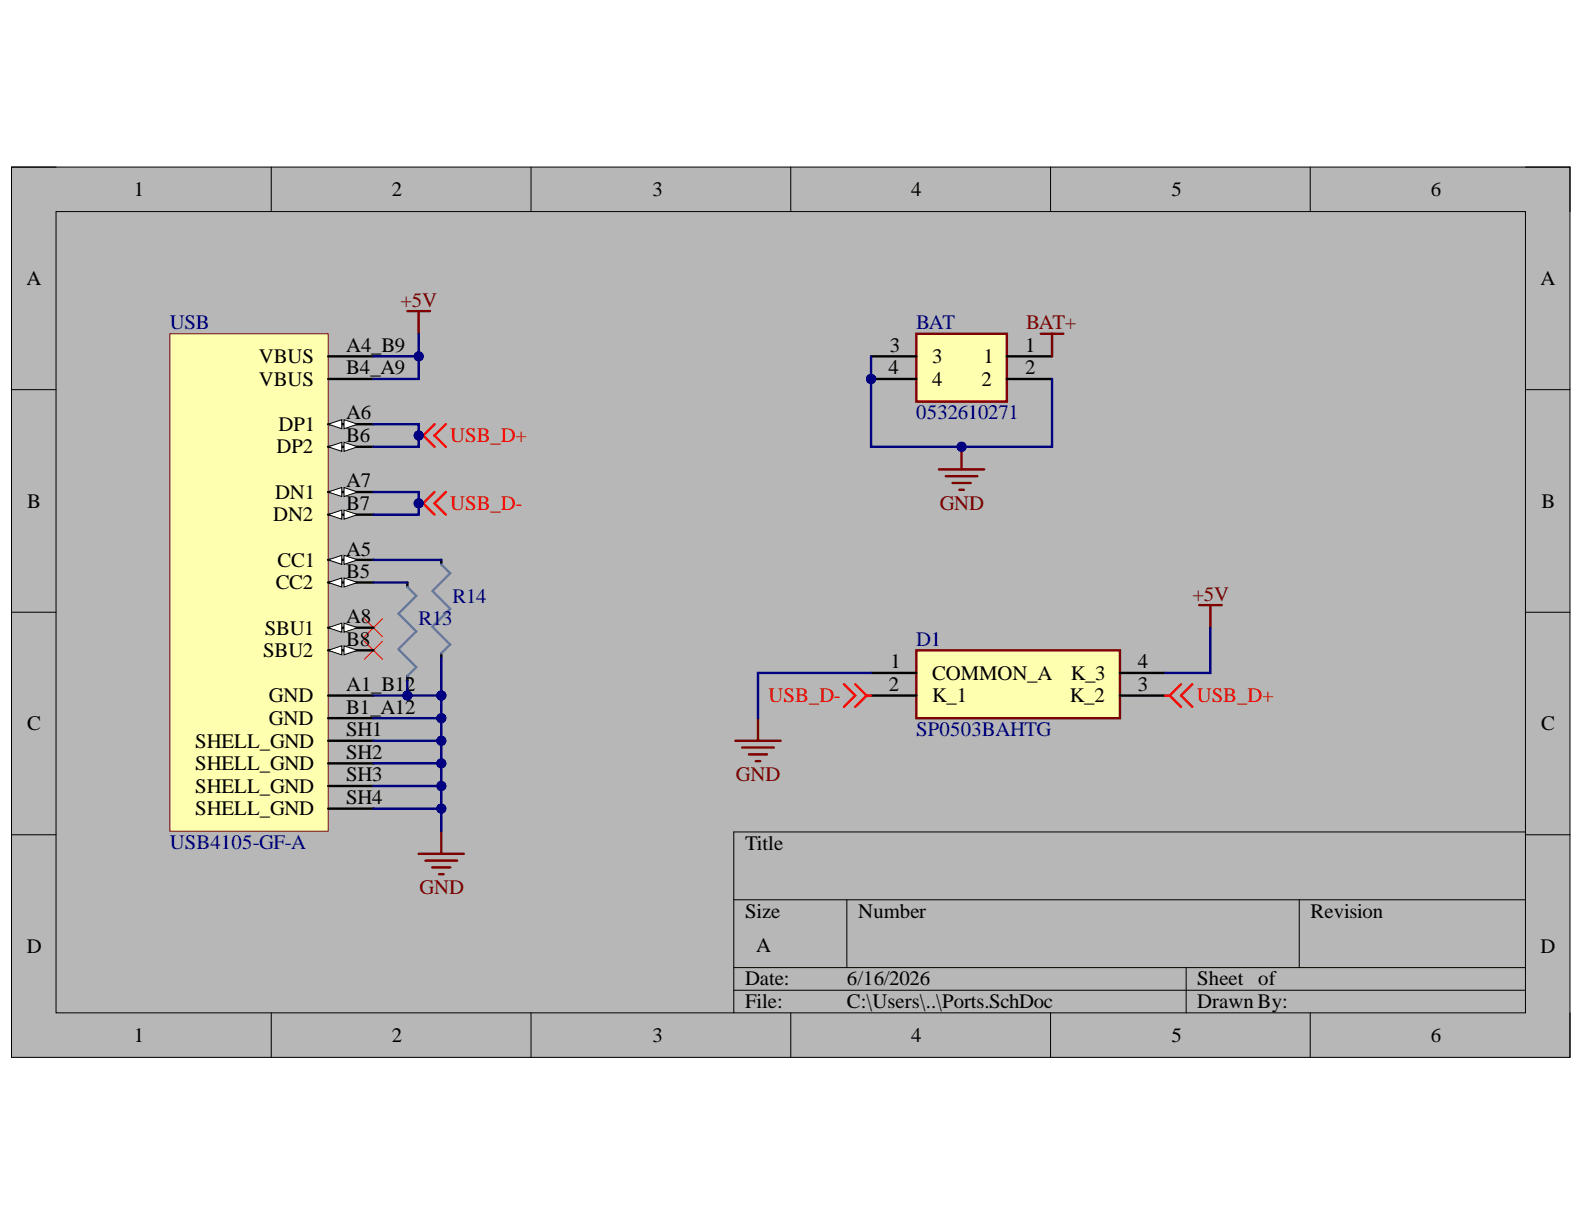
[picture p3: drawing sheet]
<svg xmlns="http://www.w3.org/2000/svg" width="279mm" height="216mm" viewBox="0 0 279 216" stroke-linecap="round" stroke-linejoin="round" font-family="sans-serif">
<defs><g id="words">
<g font-size="3.6">
<text x="23.6" y="34.6">1</text>
<text x="69.1" y="34.6">2</text>
<text x="115.1" y="34.6">3</text>
<text x="160.7" y="34.6">4</text>
<text x="206.6" y="34.6">5</text>
<text x="252.4" y="34.6">6</text>
<text x="4.7" y="50.3">A</text>
<text x="271.7" y="50.3">A</text>
<text x="45.7" y="64.1">VBUS</text>
<text x="61.1" y="62.1">A4_B9</text>
<text x="157" y="62.1">3</text>
<text x="164.4" y="64.1">3</text>
<text x="173.5" y="64.1">1</text>
<text x="180.8" y="62.1">1</text>
<text x="45.7" y="68.1">VBUS</text>
<text x="61.1" y="66">B4_A9</text>
<text x="156.7" y="66">4</text>
<text x="164.4" y="68.1">4</text>
<text x="173.1" y="68.1">2</text>
<text x="180.8" y="66">2</text>
<text x="49.1" y="76">DP1</text>
<text x="61.1" y="74">A6</text>
<text x="48.8" y="80">DP2</text>
<text x="61.1" y="78">B6</text>
<text x="4.8" y="89.5">B</text>
<text x="48.5" y="88">DN1</text>
<text x="61.1" y="86">A7</text>
<text x="61.1" y="90">B7</text>
<text x="271.9" y="89.5">B</text>
<text x="48.2" y="92">DN2</text>
<text x="49" y="99.9">CC1</text>
<text x="61.1" y="98">A5</text>
<text x="61.1" y="102">B5</text>
<text x="48.6" y="103.9">CC2</text>
<text x="46.7" y="111.9">SBU1</text>
<text x="61.1" y="109.9">A8</text>
<text x="61.1" y="113.9">B8</text>
<text x="46.4" y="115.9">SBU2</text>
<text x="157.1" y="117.9">1</text>
<text x="164.4" y="119.9">COMMON_A</text>
<text x="188.9" y="119.9">K_3</text>
<text x="200.7" y="117.9">4</text>
<text x="47.4" y="123.9">GND</text>
<text x="61.1" y="121.9">A1_B12</text>
<text x="61.1" y="125.9">B1_A12</text>
<text x="156.8" y="121.9">2</text>
<text x="164.4" y="123.9">K_1</text>
<text x="188.7" y="123.9">K_2</text>
<text x="200.7" y="121.9">3</text>
<text x="4.8" y="128.8">C</text>
<text x="34.4" y="131.9">SHELL_GND</text>
<text x="47.4" y="127.8">GND</text>
<text x="61.1" y="129.9">SH1</text>
<text x="271.8" y="128.8">C</text>
<text x="34.4" y="135.9">SHELL_GND</text>
<text x="61.1" y="133.8">SH2</text>
<text x="61.1" y="137.8">SH3</text>
<text x="34.4" y="139.8">SHELL_GND</text>
<text x="34.4" y="143.8">SHELL_GND</text>
<text x="61.1" y="141.8">SH4</text>
<text x="131.4" y="149.9">Title</text>
<text x="131.4" y="161.9">Size</text>
<text x="151.4" y="161.9">Number</text>
<text x="231.1" y="161.9">Revision</text>
<text x="133.4" y="167.9">A</text>
<text x="4.7" y="168.1">D</text>
<text x="131.4" y="173.8">Date:</text>
<text x="149.4" y="173.8">6/16/2026</text>
<text x="211.2" y="173.8">Sheet</text>
<text x="221.9" y="173.8">of</text>
<text x="271.7" y="168.1">D</text>
<text x="131.4" y="177.9">File:</text>
<text x="149.4" y="177.9">C:\Users\..\Ports.SchDoc</text>
<text x="211.2" y="177.9">Drawn By:</text>
<text x="23.6" y="183.8">1</text>
<text x="69.1" y="183.8">2</text>
<text x="115.1" y="183.8">3</text>
<text x="160.7" y="183.8">4</text>
<text x="206.6" y="183.8">5</text>
<text x="252.4" y="183.8">6</text>
</g>
<g font-size="3.6" fill="#000080">
<text x="29.9" y="58.1">USB</text>
<text x="161.6" y="58.1">BAT</text>
<text x="161.6" y="74">0532610271</text>
<text x="79.8" y="106.4">R14</text>
<text x="73.8" y="110.3">R13</text>
<text x="161.6" y="113.9">D1</text>
<text x="161.6" y="129.9">SP0503BAHTG</text>
<text x="29.9" y="149.8">USB4105-GF-A</text>
</g>
<g font-size="3.6" fill="#800000">
<text x="70.6" y="54.1">+5V</text>
<text x="181" y="58.1">BAT+</text>
<text x="165.8" y="90">GND</text>
<text x="210.3" y="105.9">+5V</text>
<text x="129.8" y="137.8">GND</text>
<text x="74" y="157.8">GND</text>
</g>
<g font-size="3.6" fill="#f00">
<text x="79.4" y="78">USB_D+</text>
<text x="79.4" y="90">USB_D-</text>
<text x="135.6" y="123.9">USB_D-</text>
<text x="211.1" y="123.9">USB_D+</text>
</g>
</g></defs>
<path d="M2 29.5h274.9v157h-274.9z" fill-rule="evenodd" fill="#b7b7b7"/>
<path d="M2 29.5h274.9v157h-274.9z" fill="none" stroke="#000" stroke-width=".18"/>
<path d="M9.9 37.3h259.2v141.4h-259.2z" fill-rule="evenodd" fill="#b7b7b7"/>
<g fill="none" stroke="#000" stroke-width=".18">
<path d="M2 29.5h7.9M9.9 37.3h259.2v141.4h-259.2zM47.8 29.5v7.8M93.7 29.5v7.8M139.5 29.5v7.8M185.3 29.5v7.8M231.1 29.5v7.8M269.1 29.5h7.8v7.8M2 68.7h7.9M269.1 68.7h7.8M2 108h7.9M269.1 108h7.8"/>
<path d="M2 147.2h7.9M129.4 158.7h139.7M149.4 158.7v12M229.2 158.7v12M269.1 147.2h7.8M269.1 146.7h-139.7v32M47.8 178.7v7.8M93.7 178.7v7.8M129.4 170.7h139.7M129.4 174.7h139.7M139.5 178.7v7.8M185.3 178.7v7.8"/>
<path d="M209.2 170.7v8M231.1 178.7v7.8M276.9 178.7v7.8"/>
</g>
<path d="M71.9 54.9h3.9M73.8 54.9v4M73.8 150.6h8M75 151.8h5.6M76.2 153h3.2M77.4 154.2h.8M77.8 146.6v4" fill="none" stroke="#800000" stroke-width=".42"/>
<path d="M64.3 113.1l3.2 3.2M64.3 109.1l3.2 3.2M67.5 113.1l-3.2 3.2M67.5 109.1l-3.2 3.2" fill="none" stroke="#f00" stroke-width=".18"/>
<path d="M77.8 98.8v.7M71.9 102.7v.8M71.9 119.2v.8M77.8 115.2v.8" fill="none" stroke="#000" stroke-width=".42"/>
<path d="M77.8 99.6l1.6 1.5-3.1 3.2 3.1 3.1-3.1 3.1 3.1 3.2-1.6 1.5M71.9 103.5l1.5 1.6M73.4 105.1l-3.1 3.1 3.1 3.2-3.1 3.1 3.1 3.2-1.5 1.5" fill="none" stroke="#4a86e8" stroke-width=".42"/>
<path d="M73.8 76.8h.8M74.6 76.8l2 2M76.6 74.8l-2 2M78.6 74.8l-2 2 2 2" fill="none" stroke="#f00" stroke-width=".42"/>
<circle cx="73.8" cy="76.8" r=".8" fill="#000080"/>
<circle cx="73.8" cy="76.8" r=".8" fill="none" stroke="#000080" stroke-width=".18"/>
<path d="M73.8 88.8h.8M74.6 88.8l2 2M76.6 86.8l-2 2M78.6 86.8l-2 2 2 2" fill="none" stroke="#f00" stroke-width=".42"/>
<circle cx="73.8" cy="88.8" r=".8" fill="#000080"/>
<circle cx="73.8" cy="88.8" r=".8" fill="none" stroke="#000080" stroke-width=".18"/>
<path d="M30 58.9h27.9v87.7h-27.9z" fill-rule="evenodd" fill="#ffffb0"/>
<path d="M30 58.9h27.9v87.7h-27.9z" fill="none" stroke="#800000" stroke-width=".18"/>
<path d="M57.9 62.9h8M57.9 66.8h8M57.9 74.8h8M57.9 122.7h8M57.9 126.7h8M57.9 130.7h8M57.9 134.7h8M57.9 138.6h8M57.9 142.6h8" fill="none" stroke="#000" stroke-width=".42"/>
<path d="M57.9 74.8l2.4-.8v1.6z" fill="#f8fcff"/>
<path d="M57.9 74.8l2.4-.8v1.6z" fill="none" stroke="#000" stroke-width=".18"/>
<path d="M60.7 74l2.4 .8-2.4 .8z" fill="#f8fcff"/>
<path d="M60.7 74l2.4 .8-2.4 .8z" fill="none" stroke="#000" stroke-width=".18"/>
<path d="M57.9 78.8h8" fill="none" stroke="#000" stroke-width=".42"/>
<path d="M57.9 78.8l2.4-.8v1.6z" fill="#f8fcff"/>
<path d="M57.9 78.8l2.4-.8v1.6z" fill="none" stroke="#000" stroke-width=".18"/>
<path d="M60.7 78l2.4 .8-2.4 .8z" fill="#f8fcff"/>
<path d="M60.7 78l2.4 .8-2.4 .8z" fill="none" stroke="#000" stroke-width=".18"/>
<path d="M57.9 86.8h8" fill="none" stroke="#000" stroke-width=".42"/>
<path d="M57.9 86.8l2.4-.8v1.6z" fill="#f8fcff"/>
<path d="M57.9 86.8l2.4-.8v1.6z" fill="none" stroke="#000" stroke-width=".18"/>
<path d="M60.7 86l2.4 .8-2.4 .8z" fill="#f8fcff"/>
<path d="M60.7 86l2.4 .8-2.4 .8z" fill="none" stroke="#000" stroke-width=".18"/>
<path d="M57.9 90.8h8" fill="none" stroke="#000" stroke-width=".42"/>
<path d="M57.9 90.8l2.4-.8v1.6z" fill="#f8fcff"/>
<path d="M57.9 90.8l2.4-.8v1.6z" fill="none" stroke="#000" stroke-width=".18"/>
<path d="M60.7 90l2.4 .8-2.4 .8z" fill="#f8fcff"/>
<path d="M60.7 90l2.4 .8-2.4 .8z" fill="none" stroke="#000" stroke-width=".18"/>
<path d="M57.9 98.8h8" fill="none" stroke="#000" stroke-width=".42"/>
<path d="M57.9 98.8l2.4-.8v1.6z" fill="#f8fcff"/>
<path d="M57.9 98.8l2.4-.8v1.6z" fill="none" stroke="#000" stroke-width=".18"/>
<path d="M60.7 98l2.4 .8-2.4 .8z" fill="#f8fcff"/>
<path d="M60.7 98l2.4 .8-2.4 .8z" fill="none" stroke="#000" stroke-width=".18"/>
<path d="M57.9 102.7h8" fill="none" stroke="#000" stroke-width=".42"/>
<path d="M57.9 102.7l2.4-.8v1.6z" fill="#f8fcff"/>
<path d="M57.9 102.7l2.4-.8v1.6z" fill="none" stroke="#000" stroke-width=".18"/>
<path d="M60.7 101.9l2.4 .8-2.4 .8z" fill="#f8fcff"/>
<path d="M60.7 101.9l2.4 .8-2.4 .8z" fill="none" stroke="#000" stroke-width=".18"/>
<path d="M57.9 110.7h8" fill="none" stroke="#000" stroke-width=".42"/>
<path d="M57.9 110.7l2.4-.8v1.6z" fill="#f8fcff"/>
<path d="M57.9 110.7l2.4-.8v1.6z" fill="none" stroke="#000" stroke-width=".18"/>
<path d="M60.7 109.9l2.4 .8-2.4 .8z" fill="#f8fcff"/>
<path d="M60.7 109.9l2.4 .8-2.4 .8z" fill="none" stroke="#000" stroke-width=".18"/>
<path d="M57.9 114.7h8" fill="none" stroke="#000" stroke-width=".42"/>
<path d="M57.9 114.7l2.4-.8v1.6z" fill="#f8fcff"/>
<path d="M57.9 114.7l2.4-.8v1.6z" fill="none" stroke="#000" stroke-width=".18"/>
<path d="M60.7 113.9l2.4 .8-2.4 .8z" fill="#f8fcff"/>
<path d="M60.7 113.9l2.4 .8-2.4 .8z" fill="none" stroke="#000" stroke-width=".18"/>
<circle cx="153.6" cy="66.8" r=".8" fill="#000080"/>
<circle cx="153.6" cy="66.8" r=".8" fill="none" stroke="#000080" stroke-width=".18"/>
<path d="M161.6 58.9h16v11.9h-16z" fill-rule="evenodd" fill="#ffffb0"/>
<path d="M161.6 58.9h16v11.9h-16z" fill="none" stroke="#800000" stroke-width=".42"/>
<path d="M153.7 62.9h7.9M153.7 66.8h7.9M177.6 62.9h8M177.6 66.8h8" fill="none" stroke="#000" stroke-width=".42"/>
<circle cx="153.6" cy="66.8" r=".8" fill="#000080"/>
<circle cx="153.6" cy="66.8" r=".8" fill="none" stroke="#000080" stroke-width=".18"/>
<path d="M169.6 78.8v4M165.6 82.8h8M166.8 84h5.6M168 85.2h3.2M169.2 86.4h.8" fill="none" stroke="#800000" stroke-width=".42"/>
<circle cx="169.6" cy="78.8" r=".8" fill="#000080"/>
<circle cx="169.6" cy="78.8" r=".8" fill="none" stroke="#000080" stroke-width=".18"/>
<path d="M183.6 58.9h4M185.6 58.9v4" fill="none" stroke="#800000" stroke-width=".42"/>
<path d="M161.6 114.7h35.9v12h-35.9z" fill-rule="evenodd" fill="#ffffb0"/>
<path d="M161.6 114.7h35.9v12h-35.9zM211.5 106.7h4M213.5 106.7v4M129.7 130.7h8M130.9 131.9h5.6M132.1 133.1h3.2M133.3 134.3h.8M133.7 126.7v4" fill="none" stroke="#800000" stroke-width=".42"/>
<path d="M153.7 118.7h7.9M197.5 118.7h8M153.7 122.7h7.9M197.5 122.7h8" fill="none" stroke="#000" stroke-width=".42"/>
<path d="M148.9 120.7l2 2-2 2M150.9 120.7l2 2M152.9 122.7h.8M152.9 122.7l-2 2M205.5 122.7h.8M206.3 122.7l2 2M208.3 120.7l-2 2M210.3 120.7l-2 2 2 2" fill="none" stroke="#f00" stroke-width=".42"/>
<path d="M73.8 58.9v7.9h-7.9M65.9 98.8h11.9M65.9 102.7h6" fill="none" stroke="#000080" stroke-width=".42"/>
<circle cx="73.8" cy="62.9" r=".8" fill="#000080"/>
<circle cx="73.8" cy="62.9" r=".8" fill="none" stroke="#000080" stroke-width=".18"/>
<path d="M65.9 62.9h7.9" fill="none" stroke="#000080" stroke-width=".42"/>
<circle cx="73.8" cy="62.9" r=".8" fill="#000080"/>
<circle cx="73.8" cy="62.9" r=".8" fill="none" stroke="#000080" stroke-width=".18"/>
<path d="M65.9 74.8h7.9v4h-7.9" fill="none" stroke="#000080" stroke-width=".42"/>
<circle cx="73.8" cy="76.8" r=".8" fill="#000080"/>
<circle cx="73.8" cy="76.8" r=".8" fill="none" stroke="#000080" stroke-width=".18"/>
<path d="M65.9 86.8h7.9v4h-7.9" fill="none" stroke="#000080" stroke-width=".42"/>
<circle cx="73.8" cy="88.8" r=".8" fill="#000080"/>
<circle cx="73.8" cy="88.8" r=".8" fill="none" stroke="#000080" stroke-width=".18"/>
<path d="M77.8 122.7v23.9" fill="none" stroke="#000080" stroke-width=".42"/>
<circle cx="77.8" cy="122.7" r=".8" fill="#000080"/>
<circle cx="77.8" cy="122.7" r=".8" fill="none" stroke="#000080" stroke-width=".18"/>
<circle cx="77.8" cy="126.7" r=".8" fill="#000080"/>
<circle cx="77.8" cy="126.7" r=".8" fill="none" stroke="#000080" stroke-width=".18"/>
<circle cx="77.8" cy="130.7" r=".8" fill="#000080"/>
<circle cx="77.8" cy="130.7" r=".8" fill="none" stroke="#000080" stroke-width=".18"/>
<circle cx="77.8" cy="134.7" r=".8" fill="#000080"/>
<circle cx="77.8" cy="134.7" r=".8" fill="none" stroke="#000080" stroke-width=".18"/>
<circle cx="77.8" cy="138.6" r=".8" fill="#000080"/>
<circle cx="77.8" cy="138.6" r=".8" fill="none" stroke="#000080" stroke-width=".18"/>
<circle cx="77.8" cy="142.6" r=".8" fill="#000080"/>
<circle cx="77.8" cy="142.6" r=".8" fill="none" stroke="#000080" stroke-width=".18"/>
<path d="M65.9 122.7h11.9" fill="none" stroke="#000080" stroke-width=".42"/>
<circle cx="77.8" cy="122.7" r=".8" fill="#000080"/>
<circle cx="77.8" cy="122.7" r=".8" fill="none" stroke="#000080" stroke-width=".18"/>
<circle cx="71.9" cy="122.7" r=".8" fill="#000080"/>
<circle cx="71.9" cy="122.7" r=".8" fill="none" stroke="#000080" stroke-width=".18"/>
<path d="M65.9 126.7h11.9" fill="none" stroke="#000080" stroke-width=".42"/>
<circle cx="77.8" cy="126.7" r=".8" fill="#000080"/>
<circle cx="77.8" cy="126.7" r=".8" fill="none" stroke="#000080" stroke-width=".18"/>
<path d="M65.9 130.7h11.9" fill="none" stroke="#000080" stroke-width=".42"/>
<circle cx="77.8" cy="130.7" r=".8" fill="#000080"/>
<circle cx="77.8" cy="130.7" r=".8" fill="none" stroke="#000080" stroke-width=".18"/>
<path d="M65.9 134.7h11.9" fill="none" stroke="#000080" stroke-width=".42"/>
<circle cx="77.8" cy="134.7" r=".8" fill="#000080"/>
<circle cx="77.8" cy="134.7" r=".8" fill="none" stroke="#000080" stroke-width=".18"/>
<path d="M65.9 138.6h11.9" fill="none" stroke="#000080" stroke-width=".42"/>
<circle cx="77.8" cy="138.6" r=".8" fill="#000080"/>
<circle cx="77.8" cy="138.6" r=".8" fill="none" stroke="#000080" stroke-width=".18"/>
<path d="M65.9 142.6h11.9" fill="none" stroke="#000080" stroke-width=".42"/>
<circle cx="77.8" cy="142.6" r=".8" fill="#000080"/>
<circle cx="77.8" cy="142.6" r=".8" fill="none" stroke="#000080" stroke-width=".18"/>
<path d="M71.9 120v2.7" fill="none" stroke="#000080" stroke-width=".42"/>
<circle cx="71.9" cy="122.7" r=".8" fill="#000080"/>
<circle cx="71.9" cy="122.7" r=".8" fill="none" stroke="#000080" stroke-width=".18"/>
<path d="M77.8 116v6.7" fill="none" stroke="#000080" stroke-width=".42"/>
<circle cx="77.8" cy="122.7" r=".8" fill="#000080"/>
<circle cx="77.8" cy="122.7" r=".8" fill="none" stroke="#000080" stroke-width=".18"/>
<path d="M153.7 62.9v15.9h31.9v-12" fill="none" stroke="#000080" stroke-width=".42"/>
<circle cx="153.6" cy="66.8" r=".8" fill="#000080"/>
<circle cx="153.6" cy="66.8" r=".8" fill="none" stroke="#000080" stroke-width=".18"/>
<circle cx="169.6" cy="78.8" r=".8" fill="#000080"/>
<circle cx="169.6" cy="78.8" r=".8" fill="none" stroke="#000080" stroke-width=".18"/>
<path d="M153.7 118.7h-20v8M213.5 110.7v8h-8" fill="none" stroke="#000080" stroke-width=".42"/>
<use href="#words"/>
</svg>
